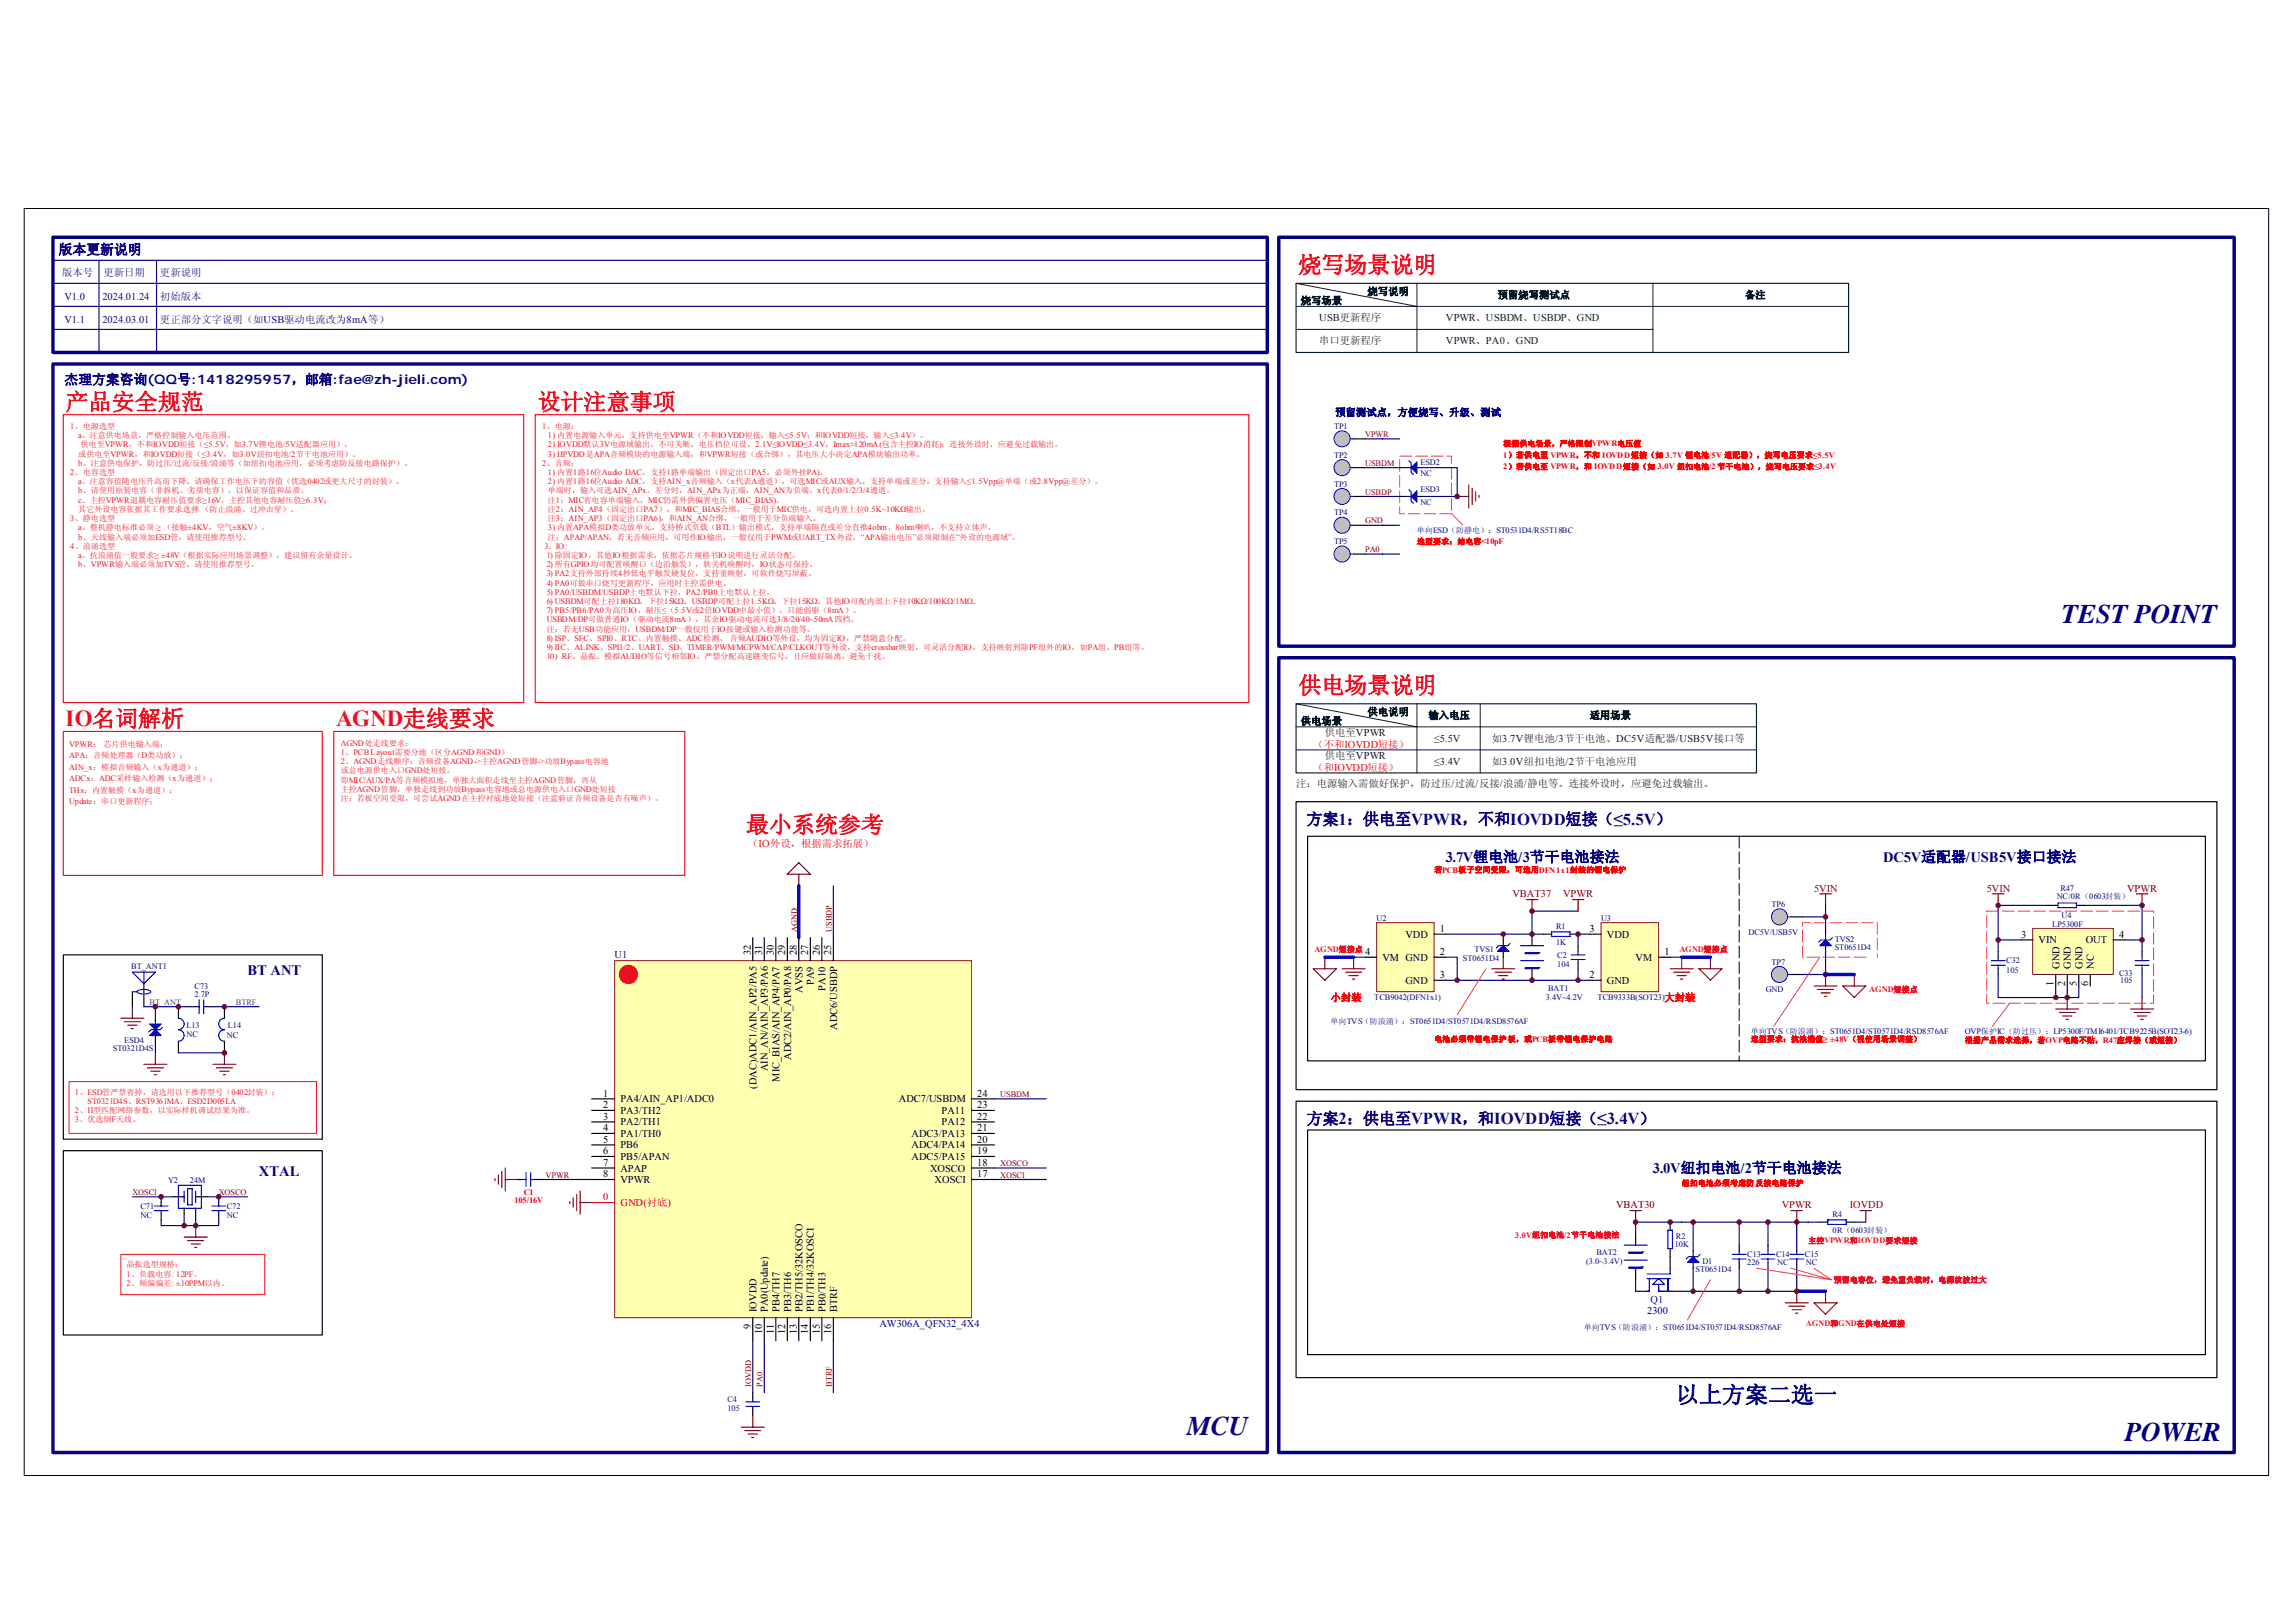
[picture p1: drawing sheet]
<svg xmlns="http://www.w3.org/2000/svg" width="1189mm" height="841mm" viewBox="0 0 1189 841" stroke-linecap="round" stroke-linejoin="round" font-family="sans-serif">
<defs><g id="words">
<g font-size="14" fill="#000080">
<text x="1068" y="323">TEST POINT</text>
<text x="1101" y="747">POWER</text>
</g>
<text font-size="14" fill="#11037e" x="615" y="744">MCU</text>
<g font-size="11.9" fill="#ee0e22">
<text x="673" y="141">烧写场景说明</text>
<text x="34" y="212">产品安全规范</text>
<text x="279" y="212">设计注意事项</text>
<text x="673" y="359">供电场景说明</text>
<text x="34" y="376">IO名词解析</text>
<text x="174" y="376">AGND走线要求</text>
<text x="387" y="431">最小系统参考</text>
</g>
<text font-size="11.9" fill="#000080" x="869" y="727">以上方案二选一</text>
<g font-size="8.4" fill="#11037e">
<text x="677" y="427">方案1：供电至VPWR，不和IOVDD短接（≤5.5V）</text>
<text x="677" y="582">方案2：供电至VPWR，和IOVDD短接（≤3.4V）</text>
</g>
<g font-size="7.5" fill="#000080">
<text x="749" y="447">3.7V锂电池/3节干电池接法</text>
<text x="976" y="447">DC5V适配器/USB5V接口接法</text>
<text x="857" y="608">3.0V纽扣电池/2节干电池接法</text>
</g>
<g font-size="7.5" fill="#11037e">
<text x="128" y="505">BT ANT</text>
<text x="134" y="610">XTAL</text>
</g>
<g font-size="7.2" fill="#11037e">
<text x="30" y="132">版本更新说明</text>
<text x="33" y="199">杰理方案咨询(QQ号:1418295957，邮箱:fae@zh-jieli.com)</text>
</g>
<g font-size="5.4" fill="#11037e">
<text x="32" y="143">版本号</text>
<text x="54" y="143">更新日期</text>
<text x="83" y="143">更新说明</text>
<text x="33" y="155">V1.0</text>
<text x="53" y="155">2024.01.24</text>
<text x="83" y="155">初始版本</text>
<text x="33" y="167">V1.1</text>
<text x="53" y="167">2024.03.01</text>
<text x="83" y="167">更正部分文字说明（如USB驱动电流改为8mA等）</text>
</g>
<g font-size="5.4" fill="#001b31">
<text x="709" y="153">烧写说明</text>
<text x="776" y="155">预留烧写测试点</text>
<text x="904" y="155">备注</text>
<text x="674" y="158">烧写场景</text>
<text x="684" y="167">USB更新程序</text>
<text x="749" y="167">VPWR、USBDM、USBDP、GND</text>
<text x="684" y="178">串口更新程序</text>
<text x="749" y="178">VPWR、PA0、GND</text>
<text x="709" y="371">供电说明</text>
<text x="674" y="375">供电场景</text>
<text x="740" y="372">输入电压</text>
<text x="824" y="372">适用场景</text>
<text x="687" y="381">供电至VPWR</text>
<text x="743" y="384">≤5.5V</text>
<text x="773" y="384">如3.7V锂电池/3节干电池、DC5V适配器/USB5V接口等</text>
<text x="687" y="393">供电至VPWR</text>
<text x="743" y="396">≤3.4V</text>
<text x="773" y="396">如3.0V纽扣电池/2节干电池应用</text>
<text x="672" y="408">注：电源输入需做好保护，防过压/过流/反接/浪涌/静电等。连接外设时，应避免过载输出。</text>
</g>
<g font-size="5.4" fill="#000080">
<text x="692" y="215">预留测试点，方便烧写、升级、测试</text>
<text x="319" y="497">U1</text>
<text x="855" y="675">Q1</text>
<text x="854" y="681">2300</text>
<text x="456" y="688">AW306A_QFN32_4X4</text>
</g>
<g font-size="5.4" fill="#f00">
<text x="681" y="387">（不和IOVDD短接）</text>
<text x="681" y="399">（和IOVDD短接）</text>
<text x="388" y="439">（IO外设，根据需求拓展）</text>
<text x="690" y="519">小封装</text>
<text x="863" y="519">大封装</text>
</g>
<g font-size="5.4" fill="#800000">
<text x="784" y="465">VBAT37</text>
<text x="810" y="465">VPWR</text>
<text x="940" y="462">5VIN</text>
<text x="1030" y="462">5VIN</text>
<text x="1102" y="462">VPWR</text>
<text x="838" y="626">VBAT30</text>
<text x="923" y="626">VPWR</text>
<text x="959" y="626">IOVDD</text>
</g>
<g font-size="5.4">
<text x="728" y="486">VDD</text>
<text x="746" y="483">1</text>
<text x="824" y="483">3</text>
<text x="833" y="486">VDD</text>
<text x="1047" y="486">3</text>
<text x="1098" y="486">4</text>
<text x="1056" y="489">VIN</text>
<text x="1081" y="489">OUT</text>
<text x="389" y="495" transform="rotate(-90 389 495)">32</text>
<text x="395" y="495" transform="rotate(-90 395 495)">31</text>
<text x="401" y="495" transform="rotate(-90 401 495)">30</text>
<text x="407" y="495" transform="rotate(-90 407 495)">29</text>
<text x="413" y="495" transform="rotate(-90 413 495)">28</text>
<text x="419" y="495" transform="rotate(-90 419 495)">27</text>
<text x="425" y="495" transform="rotate(-90 425 495)">26</text>
<text x="431" y="495" transform="rotate(-90 431 495)">25</text>
<text x="707" y="495">4</text>
<text x="716" y="498">VM GND</text>
<text x="746" y="495">2</text>
<text x="848" y="498">VM</text>
<text x="863" y="495">1</text>
<text x="1067" y="502" transform="rotate(-90 1067 502)">GND</text>
<text x="1073" y="502" transform="rotate(-90 1073 502)">GND</text>
<text x="1079" y="502" transform="rotate(-90 1079 502)">GND</text>
<text x="1085" y="502" transform="rotate(-90 1085 502)">NC</text>
<text x="728" y="510">GND</text>
<text x="746" y="507">3</text>
<text x="824" y="507">2</text>
<text x="833" y="510">GND</text>
<text x="416" y="515" transform="rotate(-90 416 515)">AVSS</text>
<text x="422" y="510" transform="rotate(-90 422 510)">PA9</text>
<text x="428" y="513" transform="rotate(-90 428 513)">PA10</text>
<text x="1064" y="511" transform="rotate(-90 1064 511)">1</text>
<text x="1070" y="511" transform="rotate(-90 1070 511)">2</text>
<text x="1076" y="511" transform="rotate(-90 1076 511)">5</text>
<text x="1082" y="511" transform="rotate(-90 1082 511)">6</text>
<text x="434" y="534" transform="rotate(-90 434 534)">ADC6/USBDP</text>
<text x="410" y="549" transform="rotate(-90 410 549)">ADC2/AIN_AP0/PA8</text>
<text x="398" y="555" transform="rotate(-90 398 555)">AIN_AN/AIN_AP3/PA6</text>
<text x="404" y="560" transform="rotate(-90 404 560)">MIC_BIAS/AIN_AP4/PA7</text>
<text x="313" y="568">1</text>
<text x="392" y="564" transform="rotate(-90 392 564)">(DAC)ADC1/AIN_AP2/PA5</text>
<text x="506" y="568">24</text>
<text x="313" y="574">2</text>
<text x="322" y="571">PA4/AIN_AP1/ADC0</text>
<text x="466" y="571">ADC7/USBDM</text>
<text x="506" y="574">23</text>
<text x="313" y="580">3</text>
<text x="322" y="577">PA3/TH2</text>
<text x="488" y="577">PA11</text>
<text x="506" y="580">22</text>
<text x="313" y="586">4</text>
<text x="322" y="583">PA2/TH1</text>
<text x="488" y="583">PA12</text>
<text x="506" y="586">21</text>
<text x="313" y="592">5</text>
<text x="322" y="589">PA1/TH0</text>
<text x="472" y="589">ADC3/PA13</text>
<text x="506" y="592">20</text>
<text x="313" y="598">6</text>
<text x="322" y="595">PB6</text>
<text x="472" y="595">ADC4/PA14</text>
<text x="506" y="598">19</text>
<text x="313" y="604">7</text>
<text x="322" y="601">PB5/APAN</text>
<text x="472" y="601">ADC5/PA15</text>
<text x="506" y="604">18</text>
<text x="313" y="610">8</text>
<text x="322" y="607">APAP</text>
<text x="482" y="607">XOSCO</text>
<text x="506" y="610">17</text>
<text x="322" y="613">VPWR</text>
<text x="484" y="613">XOSCI</text>
<text x="392" y="680" transform="rotate(-90 392 680)">IOVDD</text>
<text x="398" y="680" transform="rotate(-90 398 680)">PA0(Update)</text>
<text x="404" y="680" transform="rotate(-90 404 680)">PB4/TH7</text>
<text x="410" y="680" transform="rotate(-90 410 680)">PB3/TH6</text>
<text x="416" y="680" transform="rotate(-90 416 680)">PB2/TH5/32KOSCO</text>
<text x="422" y="680" transform="rotate(-90 422 680)">PB1/TH4/32KOSCI</text>
<text x="428" y="680" transform="rotate(-90 428 680)">PB0/TH3</text>
<text x="434" y="680" transform="rotate(-90 434 680)">BTRF</text>
<text x="389" y="689" transform="rotate(-90 389 689)">9</text>
<text x="395" y="691" transform="rotate(-90 395 691)">10</text>
<text x="401" y="691" transform="rotate(-90 401 691)">11</text>
<text x="407" y="691" transform="rotate(-90 407 691)">12</text>
<text x="413" y="691" transform="rotate(-90 413 691)">13</text>
<text x="419" y="691" transform="rotate(-90 419 691)">14</text>
<text x="425" y="691" transform="rotate(-90 425 691)">15</text>
<text x="431" y="691" transform="rotate(-90 431 691)">16</text>
</g>
<g font-size="5.4" fill="#bf0000">
<text x="313" y="622">0</text>
<text x="322" y="625">GND(衬底)</text>
</g>
<g font-size="4.3" fill="#ee0e22">
<text x="36" y="222">1、电源选型</text>
<text x="41" y="227">a、注意供电场景，严格控制输入电压范围。</text>
<text x="281" y="222">1、电源：</text>
<text x="284" y="227">1) 内置电源输入单元，支持供电至VPWR（不和IOVDD短接，输入≤5.5V；和IOVDD短接，输入≤3.4V）。</text>
<text x="284" y="232">2) IOVDD默认3V电源域输出，不可关断，电压档位可设，2.1V≤IOVDD≤3.4V，Imax≈120mA(包含主控IO消耗)；连接外设时，应避免过载输出。</text>
<text x="284" y="237">3) HPVDD是APA音频模块的电源输入端，和VPWR短接（或合绑），其电压大小决定APA模块输出功率。</text>
<text x="41" y="241">b、注意供电保护，防过压/过流/反接/浪涌等（如纽扣电池应用，必须考虑防反接电路保护）。</text>
<text x="281" y="241">2、音频：</text>
<text x="36" y="246">2、电容选型</text>
<text x="41" y="251">a、注意容值随电压升高而下降，请确保工作电压下的容值（优选0402或更大尺寸的封装）。</text>
<text x="284" y="246">1) 内置1路16位Audio DAC，支持1路单端输出（固定出口PA5，必须外挂PA)。</text>
<text x="284" y="251">2) 内置1路16位Audio ADC，支持AIN_x音频输入（x代表A通道），可选MIC或AUX输入，支持单端或差分，支持输入≤1.5Vpp@单端（或2.8Vpp@差分）。</text>
<text x="41" y="256">b、请使用原装电容（非拆机、劣质电容），以保证容值和品质。</text>
<text x="41" y="260">c、主控VPWR退耦电容耐压值要求≥16V，主控其他电容耐压值≥6.3V；</text>
<text x="36" y="270">3、静电选型</text>
<text x="41" y="275">a、整机静电标准必须 ≥ （接触±4KV，空气±8KV）。</text>
<text x="284" y="275">3) 内置APA模拟D类功放单元，支持桥式负载（BTL）输出模式，支持单端隔直或差分直推4ohm、8ohm喇叭，不支持立体声。</text>
<text x="41" y="280">b、天线输入端必须加ESD管，请使用推荐型号。</text>
<text x="36" y="284">4、浪涌选型</text>
<text x="282" y="284">3、IO:</text>
<text x="41" y="289">a、抗浪涌值一般要求≥ ±48V（根据实际应用场景调整），建议留有余量设计。</text>
<text x="41" y="294">b、VPWR输入端必须加TVS管，请使用推荐型号。</text>
<text x="283" y="294">2) 所有GPIO均可配置唤醒口（边沿触发），软关机唤醒时，IO状态可保持。</text>
<text x="283" y="289">1) 除固定IO，其他IO根据需求，依据芯片规格书IO说明进行灵活分配。</text>
<text x="283" y="299">3) PA2支持外部持续4秒低电平触发硬复位，支持重映射，可软件烧写屏蔽。</text>
<text x="283" y="303">4) PA0可做串口烧写更新程序，应用时主控需供电。</text>
<text x="283" y="308">5) PA0/USBDM/USBDP上电默认下拉，PA2/PB0上电默认上拉。</text>
<text x="283" y="313">6) USBDM可配上拉180KΩ，下拉15KΩ，USBDP可配上拉1.5KΩ，下拉15KΩ。其他IO可配内部上下拉10KΩ/100KΩ/1MΩ。</text>
<text x="283" y="318">7) PB5/PB6/PA0为高压IO，耐压≤（5.5V或2倍IOVDD中最小值），只能弱驱（8mA）。</text>
<text x="283" y="323">USBDM/DP可做普通IO（驱动电流8mA），其余IO驱动电流可选3/8/20/40~50mA四档。</text>
<text x="283" y="332">8) ISP、SFC、SPI0、RTC、内置触摸、ADC检测、 音频AUDIO等外设，均为固定IO，严禁随意分配。</text>
<text x="283" y="342">10) RF、晶振、模拟AUDIO等信号相邻IO，严禁分配高速跳变信号，且应做好隔离，避免干扰。</text>
<text x="283" y="337">9) IIC、ALINK、SPI1/2、UART、SD、TIMER/PWM/MCPWM/CAP/CLKOUT等外设，支持crossbar映射，可灵活分配IO，支持映射到除PF组外的IO，如PA组、PB组等。</text>
<text x="36" y="387">VPWR： 芯片供电输入端；</text>
<text x="177" y="386">AGND处走线要求：</text>
<text x="36" y="393">APA：音频处理器（D类功放）；</text>
<text x="177" y="391">1、PCB Layout需要分地（区分AGND和GND）</text>
<text x="177" y="396">2、AGND走线顺序：音频设备AGND-&gt;主控AGND管脚-&gt;功放Bypass电容地</text>
<text x="36" y="399">AIN_x：模拟音频输入（x为通道）；</text>
<text x="36" y="405">ADCx：ADC采样输入检测（x为通道）；</text>
<text x="36" y="411">THx：内置触摸（x为通道）；</text>
<text x="36" y="417">Update：串口更新程序；</text>
<text x="681" y="493">AGND短接点</text>
<text x="870" y="493">AGND短接点</text>
<text x="969" y="514">AGND短接点</text>
<text x="39" y="567">1、ESD管严禁省掉，请选用以下推荐型号（0402封装）：</text>
<text x="45" y="572">ST0321D4S、RST9361MA、ESD2D005LA</text>
<text x="39" y="577">2、Π型匹配网络参数，以实际样机调试结果为准。</text>
<text x="39" y="582">3、优选倒F天线。</text>
<text x="785" y="641">3.0V纽扣电池/2节干电池接法</text>
<text x="66" y="662">1、负载电容: 12PF。</text>
<text x="66" y="666">2、频偏偏差: ±10PPM以内。</text>
<text x="936" y="687">AGND和GND在供电处短接</text>
</g>
<g font-size="4.3" fill="#000080">
<text x="691" y="222">TP1</text>
<text x="691" y="237">TP2</text>
<text x="736" y="241">ESD2</text>
<text x="736" y="247">NC</text>
<text x="691" y="252">TP3</text>
<text x="736" y="255">ESD3</text>
<text x="736" y="262">NC</text>
<text x="691" y="267">TP4</text>
<text x="691" y="282">TP5</text>
<text x="1068" y="462">R47</text>
<text x="1066" y="466">NC/0R（0603封装）</text>
<text x="918" y="470">TP6</text>
<text x="713" y="477">U2</text>
<text x="830" y="477">U3</text>
<text x="1068" y="476">U4</text>
<text x="806" y="481">R1</text>
<text x="906" y="484">DC5V/USB5V</text>
<text x="1064" y="480">LP5300F</text>
<text x="806" y="490">1K</text>
<text x="951" y="488">TVS2</text>
<text x="764" y="493">TVS1</text>
<text x="807" y="496">C2</text>
<text x="951" y="492">ST0651D4</text>
<text x="68" y="502">BT_ANT1</text>
<text x="758" y="498">ST0651D4</text>
<text x="807" y="501">104</text>
<text x="918" y="500">TP7</text>
<text x="1040" y="499">C32</text>
<text x="1040" y="504">105</text>
<text x="1098" y="506">C33</text>
<text x="1099" y="509">105</text>
<text x="101" y="512">C73</text>
<text x="802" y="514">BAT1</text>
<text x="915" y="514">GND</text>
<text x="712" y="518">TCB9042(DFN1x1)</text>
<text x="801" y="518">3.4V~4.2V</text>
<text x="828" y="518">TCB9333B(SOT23)</text>
<text x="97" y="533">L13</text>
<text x="118" y="533">L14</text>
<text x="97" y="537">NC</text>
<text x="118" y="538">NC</text>
<text x="1018" y="536">OVP保护IC（防过压）：LP5300F/TMI6401/TCB9225B(SOT23-6)</text>
<text x="58" y="545">ST0321D4S</text>
<text x="64" y="540">ESD4</text>
<text x="87" y="613">Y2</text>
<text x="98" y="613">24M</text>
<text x="73" y="626">C71</text>
<text x="118" y="626">C72</text>
<text x="73" y="631">NC</text>
<text x="118" y="631">NC</text>
<text x="950" y="631">R4</text>
<text x="869" y="642">R2</text>
<text x="950" y="639">0R（0603封装）</text>
<text x="868" y="646">10K</text>
<text x="827" y="650">BAT2</text>
<text x="906" y="651">C13</text>
<text x="920" y="651">C14</text>
<text x="935" y="651">C15</text>
<text x="822" y="655">(3.0~3.4V)</text>
<text x="879" y="659">ST0651D4</text>
<text x="882" y="655">D1</text>
<text x="906" y="656">226</text>
<text x="921" y="656">NC</text>
<text x="936" y="656">NC</text>
</g>
<g font-size="4.3" fill="#800000">
<text x="707" y="226">VPWR</text>
<text x="707" y="241">USBDM</text>
<text x="707" y="256">USBDP</text>
<text x="707" y="271">GND</text>
<text x="707" y="286">PA0</text>
<text x="413" y="483" transform="rotate(-90 413 483)">AGND</text>
<text x="431" y="483" transform="rotate(-90 431 483)">USBDP</text>
<text x="518" y="568">USBDM</text>
<text x="518" y="604">XOSCO</text>
<text x="283" y="610">VPWR</text>
<text x="518" y="610">XOSCI</text>
<text x="69" y="619">XOSCI</text>
<text x="113" y="619">XOSCO</text>
<text x="389" y="719" transform="rotate(-90 389 719)">IOVDD</text>
<text x="395" y="719" transform="rotate(-90 395 719)">PA0</text>
<text x="431" y="719" transform="rotate(-90 431 719)">BTRF</text>
</g>
<g font-size="4.3" fill="#f00">
<text x="779" y="237">1）若供电至 VPWR，不和 IOVDD短接（如 3.7V 锂电池/5V 适配器），烧写电压要求≤5.5V</text>
<text x="779" y="243">2）若供电至 VPWR，和 IOVDD短接（如 3.0V 纽扣电池/2 节干电池），烧写电压要求≤3.4V</text>
<text x="267" y="623">105/16V</text>
<text x="271" y="619">C1</text>
</g>
<g font-size="4.3" fill="#7c0089">
<text x="78" y="521">BT_ANT</text>
<text x="122" y="521">BTRF</text>
</g>
<g font-size="4.3" fill="#11037e">
<text x="101" y="517">2.7P</text>
<text x="377" y="727">C4</text>
<text x="377" y="731">105</text>
</g>
<g font-size="4.2" fill="#ee0e22">
<text x="42" y="232">供电至VPWR，不和IOVDD短接（≤5.5V，如3.7V锂电池/5V适配器应用），</text>
<text x="41" y="237">或供电至VPWR，和IOVDD短接（≤3.4V，如3.0V纽扣电池/2节干电池应用）。</text>
<text x="284" y="256">单端时，输入可选AIN_APx。差分时，AIN_APx为正端，AIN_AN为负端。x代表0/1/2/3/4通道。</text>
<text x="284" y="260">注1：MIC省电容单端输入，MIC仍需外供偏置电压（MIC_BIAS)。</text>
<text x="41" y="265">其它外设电容依据其工作要求选择 （防止浪涌、过冲击穿）。</text>
<text x="284" y="265">注2：AIN_AP4（固定出口PA7），和MIC_BIAS合绑，一般用于MIC供电，可选内置上拉0.5K~10KΩ输出。</text>
<text x="284" y="270">注3：AIN_AP3（固定出口PA6)，和AIN_AN合绑，一般用于差分负端输入。</text>
<text x="284" y="280">注：APAP/APAN，若无音频应用，可用作IO输出，一般仅用于PWM或UART_TX外设，“APA输出电压”必须限制在“外设的电源域”。</text>
<text x="283" y="327">注：若无USB功能应用，USBDM/DP一般仅用于IO按键或输入检测功能等。</text>
<text x="177" y="401">或总电源供电入口GND处短接。</text>
<text x="177" y="406">即MIC/AUX/PA等音频模拟地，单独大面积走线至主控AGND管脚，再从</text>
<text x="177" y="410">主控AGND管脚，单独走线到功放Bypass电容地或总电源供电入口GND处短接</text>
<text x="177" y="415">注：若板空间受限，可尝试AGND在主控衬底地处短接（注意验证音频设备是否有噪声）。</text>
<text x="937" y="644">主控VPWR和IOVDD要求短接</text>
<text x="66" y="657">晶振选型规格：</text>
<text x="950" y="665">预留电容位，避免重负载时，电源纹波过大</text>
</g>
<g font-size="4.2" fill="#f00">
<text x="779" y="231">根据供电场景，严格限制VPWR电压值</text>
<text x="734" y="282">选型要求：结电容&lt;10pF</text>
<text x="743" y="452">若PCB板子空间受限，可选用DFN1x1封装的锂电保护</text>
<text x="743" y="540">电池必须带锂电保护板，或PCB板带锂电保护电路</text>
<text x="907" y="540">选型要求：抗浪涌值≥ ±48V（视使用场景调整）</text>
<text x="1018" y="540">根据产品需求选择，若OVP电路不贴，R47应焊接（或短接）</text>
<text x="872" y="614">纽扣电池必须考虑防反接电路保护</text>
</g>
<g font-size="4.2" fill="#000080">
<text x="734" y="276">单向ESD（防静电）：ST0531D4/RS5T18BC</text>
<text x="690" y="531">单向TVS（防浪涌）：ST0651D4/ST0571D4/RSD8576AF</text>
<text x="907" y="536">单向TVS（防浪涌）：ST0651D4/ST0571D4/RSD8576AF</text>
<text x="821" y="689">单向TVS（防浪涌）：ST0651D4/ST0571D4/RSD8576AF</text>
</g>
</g></defs>
<path d="M13 108h1163v657h-1163z" fill="none" stroke="#000" stroke-width=".52"/>
<path d="M27 189h630v564h-630z" fill="none" stroke="#11037e" stroke-width="1.8"/>
<path d="M27 123h630v60h-630zM663 123h495v212h-495z" fill="none" stroke="#000080" stroke-width="1.8"/>
<path d="M27 135h630M51 135v48M81 135v48M27 147h630M27 159h630M27 171h630" fill="none" stroke="#11037e" stroke-width=".6"/>
<g fill="none" stroke="#000" stroke-width=".6">
<path d="M33 495h134v95h-134zM69 514v8M75 510v12M81 528v3M81 537v3M92 522v6M92 540v6M98 522h3M107 522h3M116 522v6M116 540v6M33 596h134v96h-134z"/>
<path d="M84 620v3M84 629v3M89 620h5M95 626v3M101 626v3M103 620h4M113 620v3M113 629v3"/>
</g>
<g fill="none" stroke="#00f" stroke-width=".6">
<path d="M69 504h12l-6 6zM74 515l-3-1a5 5 0 0 1 7-1v1l-3 1M75 504v6M103 518v7M106 518v7M84 532l-1 2h-5l-1 1M92 528a3 3 0 0 1 3 3 3 3 0 0 1-3 3 3 3 0 0 1 3 3 3 3 0 0 1-3 3M101 522h2M106 522h1M116 528a3 3 0 0 0-3 3 3 3 0 0 0 3 3 3 3 0 0 0-3 3 3 3 0 0 0 3 3M95 617v6M97 616h3v8h-3z"/>
<path d="M101 617v6M80 627h7M80 625h7M84 623v2M84 627v2M94 620h1M101 620h2M110 627h7M110 625h7M113 623v2M113 627v2"/>
</g>
<path d="M69 514h2M92 614h12v12h-12zM69 620h20M95 629v6M101 629v6M107 620h21" fill="none" stroke="#0000bf" stroke-width=".6"/>
<path d="M707 227h18M707 242h18M75 522h23M81 522v6M81 540v6M110 522h24M92 546h24M84 632v3h29v-3" fill="none" stroke="#000080" stroke-width=".6"/>
<g fill="none" stroke="#800000" stroke-width=".6">
<path d="M63 528h12M64 529h9M66 531h5M68 533h1M69 522v6M75 552h11M76 553h9M78 555h5M80 557h1M81 546v6M110 552h12M112 553h9"/>
<path d="M114 555h5M116 557h1M116 546v6M101 635v6M95 641h12M97 643h9M99 645h5M101 646h1"/>
</g>
<g fill="#00f" stroke="#00f" stroke-width=".6">
<path d="M78 537l3-3 3 3z"/>
<path d="M78 531h6l-3 3z"/>
</g>
<path d="M36 560h128v27h-128zM63 650h74v21h-74z" fill="none" stroke="#ee0e22" stroke-width=".52"/>
<circle cx="696" cy="227" r="4" fill="#c0c0c0" stroke="#00f" stroke-width=".52"/>
<path d="M702 227h5" fill="none" stroke="#000" stroke-width=".6"/>
<path d="M700 227h2" fill="none" stroke="#00f" stroke-width=".6"/>
<circle cx="696" cy="242" r="4" fill="#c0c0c0" stroke="#00f" stroke-width=".52"/>
<path d="M702 242h5" fill="none" stroke="#000" stroke-width=".6"/>
<path d="M700 242h2" fill="none" stroke="#00f" stroke-width=".6"/>
<path d="M707 257h18" fill="none" stroke="#000080" stroke-width=".6"/>
<circle cx="696" cy="257" r="4" fill="#c0c0c0" stroke="#00f" stroke-width=".52"/>
<path d="M702 257h5" fill="none" stroke="#000" stroke-width=".6"/>
<path d="M700 257h2" fill="none" stroke="#00f" stroke-width=".6"/>
<path d="M707 272h18" fill="none" stroke="#000080" stroke-width=".6"/>
<circle cx="696" cy="272" r="4" fill="#c0c0c0" stroke="#00f" stroke-width=".52"/>
<path d="M702 272h5" fill="none" stroke="#000" stroke-width=".6"/>
<path d="M700 272h2" fill="none" stroke="#00f" stroke-width=".6"/>
<path d="M707 287h18" fill="none" stroke="#000080" stroke-width=".6"/>
<circle cx="696" cy="287" r="4" fill="#c0c0c0" stroke="#00f" stroke-width=".52"/>
<g fill="none" stroke="#000" stroke-width=".6">
<path d="M725 257h3M725 242h3M734 257h3M734 242h3M702 287h5M672 415h477v150h-477zM848 639v6M866 633v4M848 657v6M866 647v10M877 648v3M877 654v3"/>
<path d="M901 645v3M901 654v3M916 645v3M916 654v3M931 645v3M931 654v3M848 669h6M866 669h6"/>
</g>
<g fill="none" stroke="#00f" stroke-width=".6">
<path d="M730 239l1 1v2M728 257h3M728 242h3M730 254l1 1v2M731 257v3l2 1M731 242v3l2 1M700 287h2M864 637h3v10h-3zM842 653h12M842 645h12M866 657v3h-12M881 650l-1 1h-5l-1 1"/>
<path d="M898 650h7M898 652h7M901 648v2M901 652v2M913 650h7M913 652h7M916 648v2M916 652v2M928 650h7M928 652h7M931 648v2M931 652v2"/>
<path d="M854 663h12M855 663v6h-1M860 666v3h6M860 663l3 3h-6zM864 663v6"/>
</g>
<path d="M752 266h-27v-30h27v30M967 496h-33v-18h39v18" fill="none" stroke="#da2467" stroke-width=".52" stroke-dasharray="6.1 2"/>
<g fill="#00f" stroke="#00f" stroke-width=".6">
<path d="M731 257l3-3v6z"/>
<path d="M731 242l3-3v6z"/>
<path d="M877 651l3 3h-5z"/>
<path d="M844 649h7h-7z" fill-rule="evenodd"/>
<path d="M844 657h7h-7z" fill-rule="evenodd"/>
</g>
<path d="M737 242h18v15h-18M848 639v-6h29v15M877 633h54v12M901 633v12M916 633v12M877 657v12h-5M901 657v12h-24M916 657v12h-15M931 657v12h-15M848 663v6" fill="none" stroke="#000080" stroke-width=".6"/>
<g fill="none" stroke="#800000" stroke-width=".6">
<path d="M755 257h6M761 251v12M763 253v8M765 255v5M767 257v1M1107 463h6M1110 463v6M845 627h6M848 627v6M964 627h6M967 627v6M925 675h12"/>
<path d="M927 677h8M929 679h5M931 669v6M931 680h1"/>
</g>
<path d="M752 266l6 6M886 663l-11 21" fill="none" stroke="#da2467" stroke-width=".52"/>
<path d="M672 147h286v36h-286zM672 365h238v36h-238z" fill="none" stroke="#001b31" stroke-width=".6"/>
<path d="M672 159h286M672 147l62 12M734 147v36M857 147v36M672 171h185M672 377h238M672 365l62 12M734 365v36M767 365v36M672 389h238" fill="none" stroke="#001b31" stroke-width=".52"/>
<circle cx="755" cy="257" r="1.2" fill="#800000" stroke="#800000" stroke-width=".52"/>
<path d="M663 341h495v412h-495z" fill="none" stroke="#000080" stroke-width="1.8"/>
<path d="M1053 481h42v24h-42z" fill="#ffffb0"/>
<path d="M1053 481h42v24h-42z" fill="none" stroke="#800000" stroke-width=".52"/>
<g fill="none" stroke="#000" stroke-width=".6">
<path d="M1062 469h5M1076 469h4M1036 493v3M1047 487h6M1095 487h6M1110 493v3M1036 502v3M1065 505v6M1071 505v6M1077 505v6M1083 505v6M1110 502v3"/>
<path d="M672 571h477v143h-477zM678 586h465v116h-465z"/>
</g>
<path d="M1067 468h9v2h-9zM1032 498h7M1036 496v2M1107 498h7M1110 496v2M1032 500h7M1036 500v2M1107 500h7M1110 500v2" fill="none" stroke="#00f" stroke-width=".6"/>
<g fill="none" stroke="#800000" stroke-width=".6">
<path d="M1033 463h6M1036 463v6M1071 517v6M1110 517v6M1065 523h12M1067 525h9M1069 526h5M1071 528h1M1104 523h12M1106 525h8M1108 526h5M1110 528h1"/>
<path d="M928 627h6M931 627v6"/>
</g>
<path d="M1062 469h-26v18M1080 469h30v24M1047 487h-11v6M1101 487h9M1036 505v12h35v-6M1065 511v6M1077 511v6h-6M1110 505v12M931 633h12" fill="none" stroke="#000080" stroke-width=".6"/>
<path d="M1030 472h86v48h-86v-48" fill="none" stroke="#da2467" stroke-width=".52" stroke-dasharray="6.1 2"/>
<path d="M1042 520l-9 12" fill="none" stroke="#da2467" stroke-width=".52"/>
<path d="M901 433v117" fill="none" stroke="#000" stroke-width=".52" stroke-dasharray="6.1 2"/>
<circle cx="922" cy="475" r="4" fill="#c0c0c0" stroke="#00f" stroke-width=".52"/>
<path d="M928 475h6" fill="none" stroke="#000" stroke-width=".6"/>
<path d="M926 475h2" fill="none" stroke="#00f" stroke-width=".6"/>
<circle cx="922" cy="505" r="4" fill="#c0c0c0" stroke="#00f" stroke-width=".52"/>
<path d="M678 433h465v117h-465zM794 484v6M946 481v3M946 490v3M794 502v6M928 505h6M268 611h3M277 611h3M943 633h4M957 633h4M390 722v3M390 731v3" fill="none" stroke="#000" stroke-width=".6"/>
<g fill="none" stroke="#00f" stroke-width=".6">
<path d="M788 498h12M788 490h12M946 487h-2l-1 1M946 484v3M950 486l-2 1h-2M926 505h2M271 611h2M273 608v7M275 611h2M275 608v7M947 632h10v2h-10zM387 726h7"/>
<path d="M387 729h7M390 725v1M390 729v2"/>
</g>
<g fill="none" stroke="#800000" stroke-width=".6">
<path d="M414 447l6 6h-12zM414 453v6M791 466h6M794 466v6M943 463h6M946 463v6M872 496v6M866 502h11M867 504h9M869 506h5M871 507h1M940 511h12"/>
<path d="M942 513h8M944 515h4M945 516h2M946 505v6M256 611v1M258 609v5M260 607v8M262 605v12M262 611h6M299 619v8M301 617v12M295 623v1"/>
<path d="M297 621v5M301 623h6M940 675h12l-6 6zM946 669v6M384 740h12M390 734v6M386 741h8M388 743h5M390 745h1"/>
</g>
<g fill="#00f" stroke="#00f" stroke-width=".6">
<path d="M943 490l3-3 3 3z"/>
<path d="M790 494h8h-8z" fill-rule="evenodd"/>
<path d="M790 501h8v1h-8z" fill-rule="evenodd"/>
</g>
<g fill="none" stroke="#000080" stroke-width=".6">
<path d="M432 459v27M934 475h12v6M946 469v6M866 496h6M946 493v12h-12M515 569h27M280 611h27M515 605h27M515 611h27M961 633h6M390 695v27M396 695v27"/>
<path d="M432 695v27"/>
</g>
<path d="M943 496l-24 36M910 657l39 6M928 657l21 6M940 657l9 6" fill="none" stroke="#da2467" stroke-width=".52"/>
<path d="M414 459v27M931 669h15" fill="none" stroke="#00f" stroke-width="1.8"/>
<g fill="#800000" stroke="#800000" stroke-width=".52">
<circle cx="931" cy="669" r="1.2"/>
<circle cx="866" cy="633" r="1.2"/>
<circle cx="877" cy="633" r="1.2"/>
<circle cx="877" cy="669" r="1.2"/>
<circle cx="931" cy="633" r="1.2"/>
<circle cx="916" cy="633" r="1.2"/>
<circle cx="901" cy="633" r="1.2"/>
<circle cx="901" cy="669" r="1.2"/>
<circle cx="916" cy="669" r="1.2"/>
<circle cx="1110" cy="469" r="1.2"/>
<circle cx="1071" cy="517" r="1.2"/>
<circle cx="1065" cy="517" r="1.2"/>
<circle cx="1110" cy="487" r="1.2"/>
<circle cx="1036" cy="487" r="1.2"/>
<circle cx="1036" cy="469" r="1.2"/>
<circle cx="946" cy="505" r="1.2"/>
<circle cx="946" cy="475" r="1.2"/>
</g>
<path d="M830 478h30v36h-30z" fill="#ffffb0"/>
<path d="M830 478h30v36h-30z" fill="none" stroke="#800000" stroke-width=".52"/>
<path d="M800 484h4M814 484h4M818 490v3M818 499v3M824 484h6M860 496h6M824 508h6" fill="none" stroke="#000" stroke-width=".6"/>
<path d="M702 496h5M794 484h6M824 484h-6v6M749 508h30M794 508h30M818 502v6" fill="none" stroke="#000080" stroke-width=".6"/>
<path d="M804 483h10v2h-10zM814 495h7M814 497h7M818 493v2M818 497v2" fill="none" stroke="#00f" stroke-width=".6"/>
<path d="M702 496v6M779 496v6M696 502h11M697 504h9M699 506h5M701 507h1M773 502h12M775 504h8M777 506h4M778 507h2" fill="none" stroke="#800000" stroke-width=".6"/>
<path d="M713 478h30v36h-30z" fill="#ffffb0"/>
<path d="M713 478h30v36h-30z" fill="none" stroke="#800000" stroke-width=".52"/>
<path d="M707 496h6M743 496h6M743 484h6M779 487v3M779 493v3M743 508h6" fill="none" stroke="#000" stroke-width=".6"/>
<path d="M818 472h-24v12h-45M749 496h6v12M779 484v3M779 508h15" fill="none" stroke="#000080" stroke-width=".6"/>
<path d="M779 490l3 3h-6z" fill="#00f" stroke="#00f" stroke-width=".6"/>
<path d="M783 489l-2 1h-4l-2 1" fill="none" stroke="#00f" stroke-width=".6"/>
<path d="M770 502l-15 24" fill="none" stroke="#da2467" stroke-width=".52"/>
<path d="M815 466h6M818 466v6M687 496v6M886 496v6M681 502h12l-6 6zM880 502h12l-6 6zM955 511h12l-6 6zM961 505v6" fill="none" stroke="#800000" stroke-width=".6"/>
<path d="M687 496h15M872 496h14M946 505h15" fill="none" stroke="#00f" stroke-width="1.8"/>
<g fill="#800000" stroke="#800000" stroke-width=".52">
<circle cx="794" cy="484" r="1.2"/>
<circle cx="794" cy="508" r="1.2"/>
<circle cx="818" cy="508" r="1.2"/>
<circle cx="818" cy="484" r="1.2"/>
<circle cx="755" cy="508" r="1.2"/>
<circle cx="779" cy="484" r="1.2"/>
<circle cx="84" cy="620" r="1.2"/>
<circle cx="113" cy="620" r="1.2"/>
<circle cx="116" cy="522" r="1.2"/>
<circle cx="116" cy="546" r="1.2"/>
<circle cx="81" cy="522" r="1.2"/>
<circle cx="92" cy="522" r="1.2"/>
<circle cx="95" cy="635" r="1.2"/>
<circle cx="101" cy="635" r="1.2"/>
<circle cx="794" cy="472" r="1.2"/>
<circle cx="848" cy="633" r="1.2"/>
</g>
<path d="M33 215h238v149h-238zM277 215h370v149h-370zM33 379h134v75h-134zM173 379h182v75h-182z" fill="none" stroke="#ee0e22" stroke-width=".6"/>
<path d="M319 498h184v185h-184z" fill="#ffffb0"/>
<path d="M319 498h184v185h-184z" fill="none" stroke="#800000" stroke-width=".52"/>
<g fill="none" stroke="#000" stroke-width=".6">
<path d="M390 486v12M396 486v12M402 486v12M408 486v12M414 486v12M420 486v12M426 486v12M432 486v12M307 569h12M307 575h12M503 569h12M503 575h12"/>
<path d="M307 599h12M307 581h12M307 587h12M307 593h12M503 599h12M503 581h12M503 587h12M503 593h12M307 611h12M307 605h12M503 611h12M503 605h12"/>
<path d="M390 683v12M396 683v12M402 683v12M408 683v12M414 683v12M420 683v12M426 683v12M432 683v12"/>
</g>
<circle cx="326" cy="505" r="5" fill="#ee0e22" stroke="#ee0e22" stroke-width=".52"/>
<path d="M307 623h12" fill="none" stroke="#bf0000" stroke-width=".6"/>
<use href="#words"/>
</svg>
